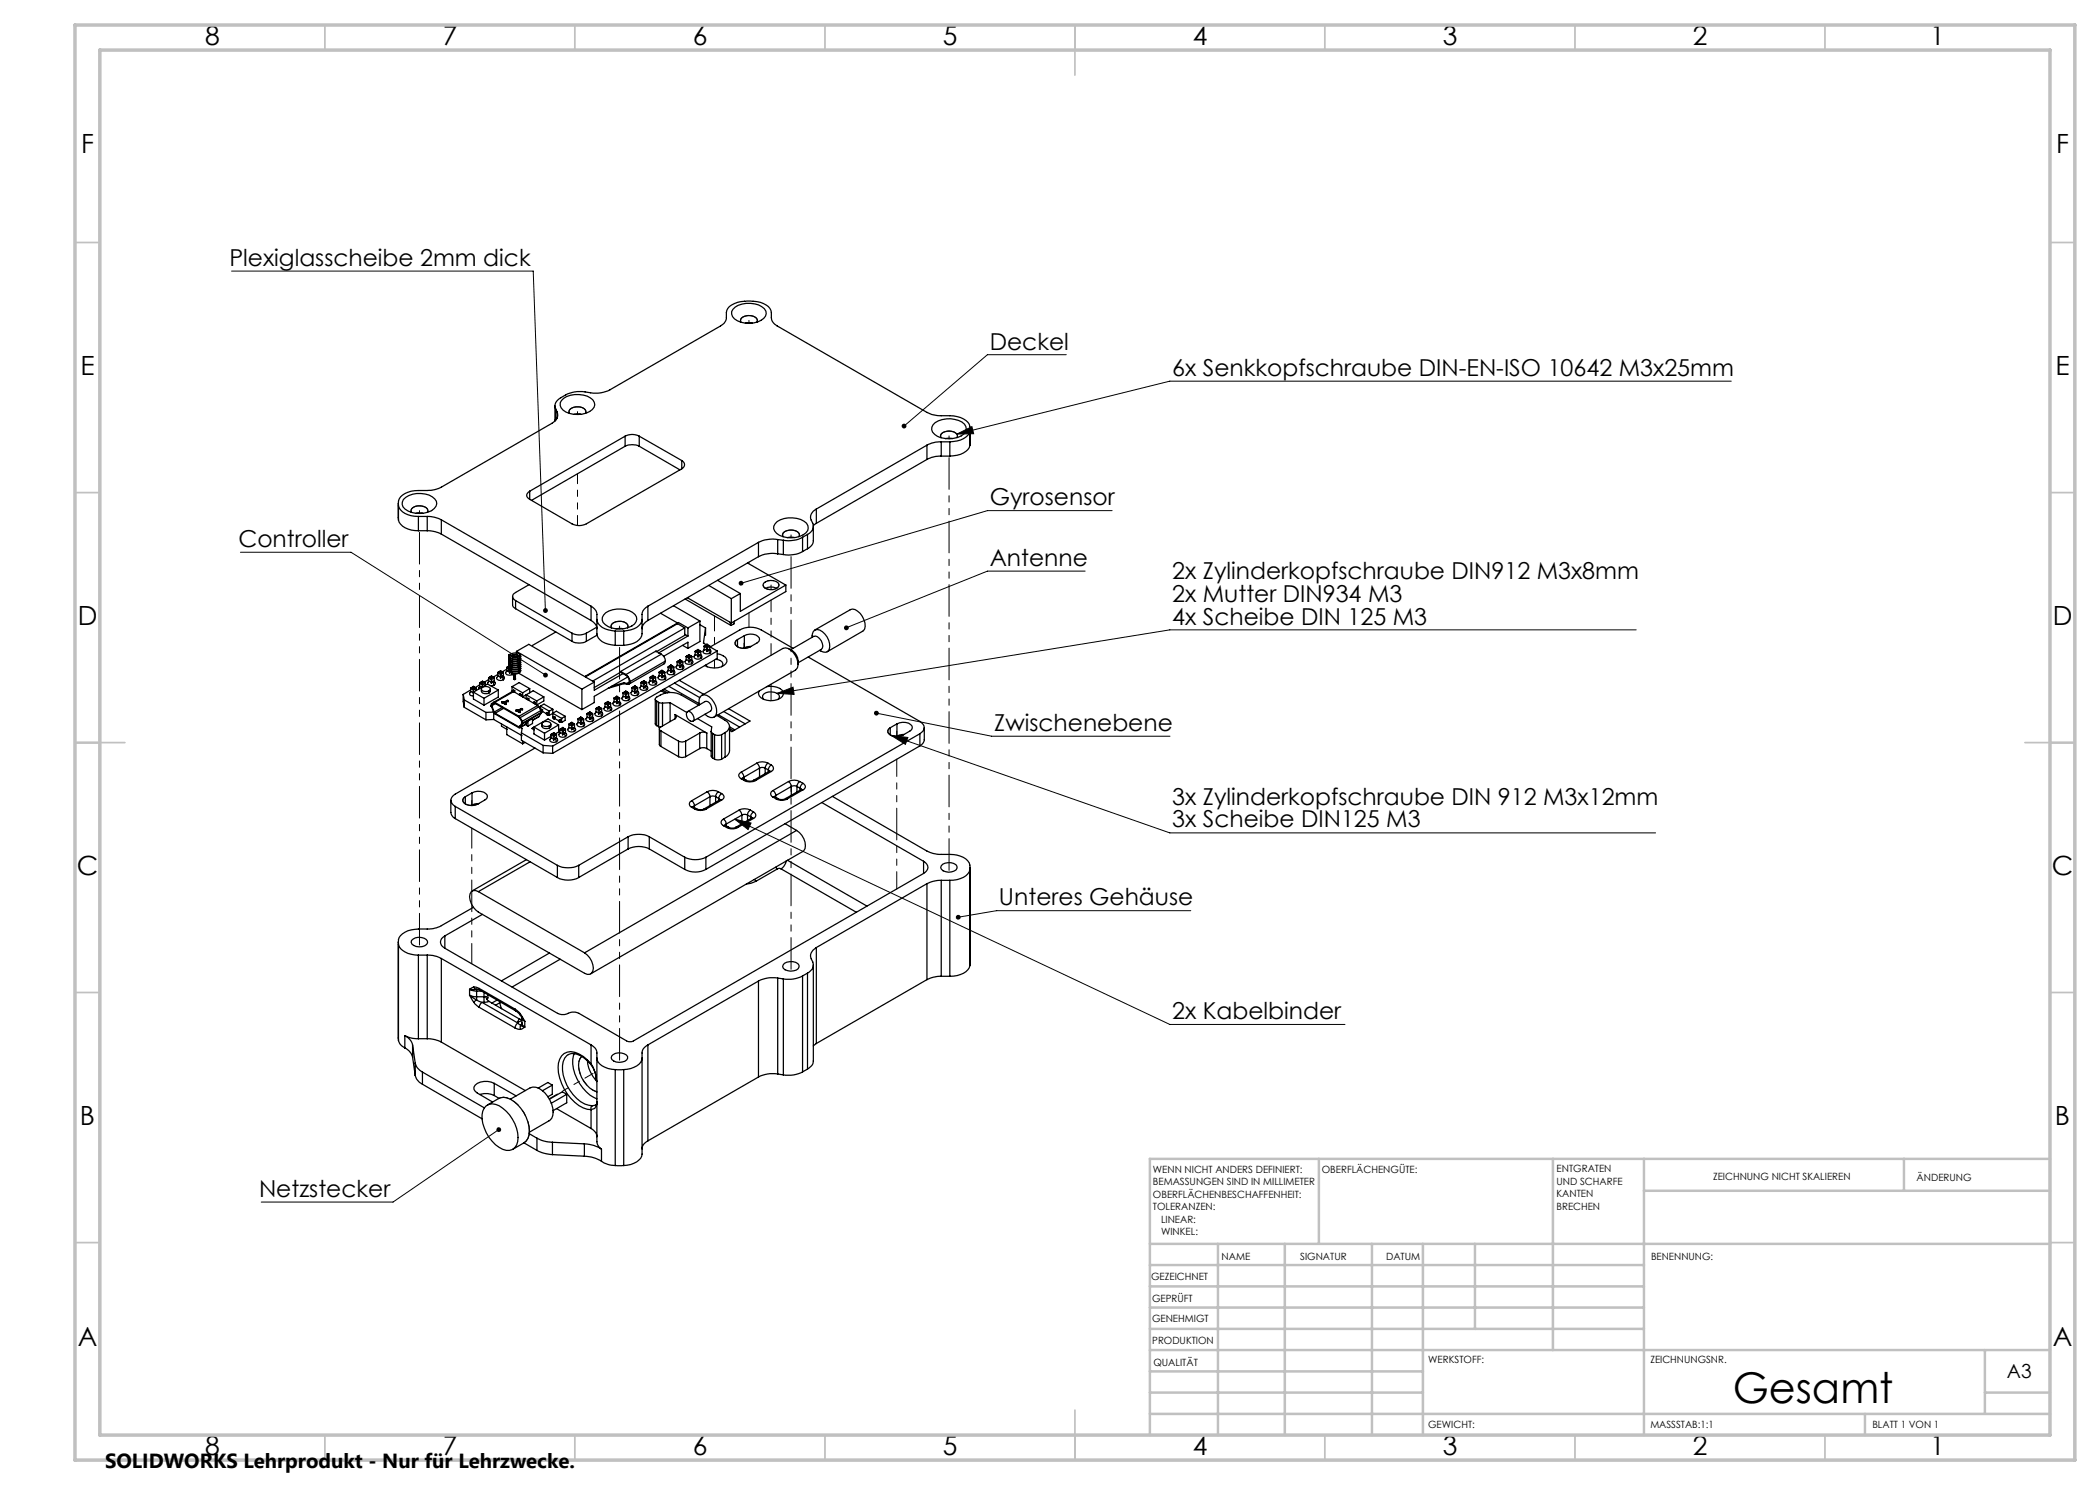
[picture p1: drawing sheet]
<svg xmlns="http://www.w3.org/2000/svg" width="420mm" height="297mm" viewBox="0 0 420 297" stroke-linecap="round" stroke-linejoin="round" font-family="sans-serif">
<defs><g id="words">
<text font-size="8.5" x="346.6" y="280.6">Gesamt</text>
<g font-size="5.3">
<text x="41" y="8.9">8</text>
<text x="88.5" y="8.9">7</text>
<text x="138.5" y="8.9">6</text>
<text x="188.5" y="8.9">5</text>
<text x="238.5" y="8.9">4</text>
<text x="288.5" y="8.9">3</text>
<text x="338.5" y="8.9">2</text>
<text x="386" y="8.9">1</text>
<text x="16.2" y="30.7">F</text>
<text x="411.2" y="30.7">F</text>
<text x="16.1" y="74.9">E</text>
<text x="411.1" y="74.9">E</text>
<text x="15.5" y="124.9">D</text>
<text x="410.5" y="124.9">D</text>
<text x="15.4" y="174.9">C</text>
<text x="410.4" y="174.9">C</text>
<text x="16" y="224.9">B</text>
<text x="411" y="224.9">B</text>
<text x="15.5" y="269.2">A</text>
<text x="410.5" y="269.2">A</text>
<text x="41" y="290.9">8</text>
<text x="88.5" y="290.9">7</text>
<text x="138.5" y="290.9">6</text>
<text x="188.5" y="290.9">5</text>
<text x="238.5" y="290.9">4</text>
<text x="288.5" y="290.9">3</text>
<text x="338.5" y="290.9">2</text>
<text x="386" y="290.9">1</text>
</g>
<g font-size="4.7">
<text x="45.9" y="53.2">Plexiglasscheibe 2mm dick</text>
<text x="197.9" y="69.9">Deckel</text>
<text x="234.4" y="75.1">6x Senkkopfschraube DIN-EN-ISO 10642 M3x25mm</text>
<text x="197.9" y="101.1">Gyrosensor</text>
<text x="47.7" y="109.4">Controller</text>
<text x="197.9" y="113.2">Antenne</text>
<text x="234.4" y="115.9">2x Zylinderkopfschraube DIN912 M3x8mm</text>
<text x="234.4" y="120.4">2x Mutter DIN934 M3</text>
<text x="234.4" y="124.9">4x Scheibe DIN 125 M3</text>
<text x="198.8" y="146.2">Zwischenebene</text>
<text x="234.4" y="161">3x Zylinderkopfschraube DIN 912 M3x12mm</text>
<text x="234.4" y="165.5">3x Scheibe DIN125 M3</text>
<text x="199.8" y="181.1">Unteres Gehäuse</text>
<text x="234.4" y="203.8">2x Kabelbinder</text>
<text x="51.8" y="239.4">Netzstecker</text>
</g>
<text font-size="4.1" x="21" y="293.7">SOLIDWORKS Lehrprodukt - Nur für Lehrzwecke.</text>
<text font-size="3.9" x="401.4" y="275.6">A3</text>
<g font-size="2">
<text x="230.6" y="234.6">WENN NICHT ANDERS DEFINIERT:</text>
<text x="230.6" y="237.1">BEMASSUNGEN SIND IN MILLIMETER</text>
<text x="230.6" y="239.6">OBERFLÄCHENBESCHAFFENHEIT:</text>
<text x="264.4" y="234.6">OBERFLÄCHENGÜTE:</text>
<text x="311.3" y="234.5">ENTGRATEN</text>
<text x="311.3" y="237">UND SCHARFE</text>
<text x="311.3" y="239.5">KANTEN</text>
<text x="342.6" y="236">ZEICHNUNG NICHT SKALIEREN</text>
<text x="383.3" y="236.2">ÄNDERUNG</text>
<text x="230.6" y="242.1">TOLERANZEN:</text>
<text x="232.2" y="244.6">LINEAR:</text>
<text x="311.3" y="242">BRECHEN</text>
<text x="232.2" y="247.1">WINKEL:</text>
<text x="244.3" y="252">NAME</text>
<text x="260" y="251.9">SIGNATUR</text>
<text x="277.2" y="251.9">DATUM</text>
<text x="330.2" y="251.9">BENENNUNG:</text>
<text x="230.2" y="256.1">GEZEICHNET</text>
<text x="230.4" y="260.3">GEPRÜFT</text>
<text x="230.4" y="264.4">GENEHMIGT</text>
<text x="230.5" y="268.8">PRODUKTION</text>
<text x="230.7" y="273.1">QUALITÄT</text>
<text x="285.6" y="272.5">WERKSTOFF:</text>
<text x="330.1" y="272.5">ZEICHNUNGSNR.</text>
<text x="285.6" y="285.5">GEWICHT:</text>
<text x="330.1" y="285.6">MASSSTAB:1:1</text>
<text x="374.5" y="285.6">BLATT 1 VON 1</text>
</g>
</g></defs>
<g fill="none" stroke="#000" stroke-width=".2">
<path d="M46.3 54.2h60.3l2.5 67.9M213.3 70.9h-15.8l-16.7 14.3M346.3 76.2h-112.3l-42.6 10.6M191.4 86.8l3-1.5 .3 1.4zM48.1 110.5h22.1l38.9 24.5M217 114.2h-19.5l-28.2 11.4M222.4 102.1h-24.9l-49.3 14.6M155.4 138.7l3.2-1.3 .2 1.5zM327.2 126h-93.2l-78.6 12.7M175.3 142.6l23 4.6h35.7M178.2 147.1l55.8 19.5h97.1M178.2 147.1l3.4 .4-.5 1.4z"/>
<path d="M146.9 163.8l87.1 41.1h35M146.9 163.8l3.3 .8-.6 1.3zM238.2 182.1h-38.9l-7.6 1.3M99.8 225.9l-21.2 14.5h-26.4"/>
</g>
<g fill="none" stroke="#c0c0c0" stroke-width=".35">
<path d="M65 5v5M115 5v5M165 5v5M215 5v10M265 5v5M315 5v5M365 5v5M15 48.5h5M410 48.5h5M15 98.5h5M410 98.5h5M15 148.5h10"/>
<path d="M405 148.5h10M15 198.5h5M410 198.5h5M15 248.5h5M410 248.5h5M65 287v5M115 287v5M165 287v5M215 282v10M265 287v5M315 287v5M365 287v5"/>
</g>
<g fill="none" stroke="#c0c0c0" stroke-width=".5">
<path d="M263.8 231.8v17M310.6 231.8v38.2M328.8 231.8v55.2M328.8 238.2h81.2M380.8 231.8v6.4M410 231.8h-180v55.2M230 248.8h180M230 257.3h98.8M230 253h98.8M243.6 248.8v38.2M257 248.8v38.2M274.4 248.8v38.2"/>
<path d="M284.6 248.8v38.2M295 248.8v17M230 265.8h98.8M230 261.5h98.8M230 278.5h54.6M230 274.3h54.6M230 270h180M397 278.5h13M397 270v12.8M230 282.8h180M373 282.8v4.2"/>
</g>
<path d="M15 5h400v287h-400zM20 10h390v277h-390z" fill="none" stroke="#c0c0c0" stroke-width=".7"/>
<path d="M191.3 183.1l-.1 .4 .5-.1-.5 .1a.48 .48 0 0 0 .6 .4 .48 .48 0 0 0 .3-.7 .48 .48 0 0 0-.8-.1zM174.9 142.3l-.1 .2 .5 .1-.5-.1a.49 .49 0 0 0 .5 .6 .49 .49 0 0 0 .4-.7 .49 .49 0 0 0-.8-.1zM180.4 84.9l-.1 .2 .1 .4 .4-.3-.4 .3a.49 .49 0 0 0 .7 0 .49 .49 0 0 0 0-.7 .49 .49 0 0 0-.7 .1zM169 125.2l-.2 .2v.4l.5-.2-.5 .2a.48 .48 0 0 0 .7 .2 .48 .48 0 0 0 .2-.7 .48 .48 0 0 0-.7-.1zM108.8 134.6a.48 .48 0 0 0 0 .8 .48 .48 0 0 0 .7-.1l-.4-.3 .4 .3a.49 .49 0 0 0-.1-.6 .49 .49 0 0 0-.6-.1zM108.9 121.7a.49 .49 0 0 0-.3 .5 .49 .49 0 0 0 .5 .4v-.5v.5a.49 .49 0 0 0 .5-.6 .49 .49 0 0 0-.7-.3zM147.8 116.3l-.1 .5 .5-.1-.5 .1a.48 .48 0 0 0 .7 .3 .48 .48 0 0 0 .2-.8 .48 .48 0 0 0-.8 0zM99.4 225.6a.48 .48 0 0 0 .3 .8 .48 .48 0 0 0 .5-.7l-.4 .2 .4-.2a.48 .48 0 0 0-.8-.1zM191.4 86.8l3-1.5 .3 1.4zM178.2 147.1l3.4 .4-.5 1.4zM155.4 138.7l3.2-1.3 .2 1.5zM146.9 163.8l3.3 .8-.6 1.3z" fill="#000"/>
<g fill="none" stroke="#000" stroke-width=".25">
<path d="M112.7 79.7a5.1 5.1 0 0 1 5.9 .3 1.41 1.41 0 0 1-.7 2.3 4.7 4.7 0 0 1-5.7-.7 1.34 1.34 0 0 1 .5-1.9zM147 61.4a5.1 5.1 0 0 1 5.9 .3 1.41 1.41 0 0 1-.7 2.4 4.7 4.7 0 0 1-5.7-.8 1.34 1.34 0 0 1 .5-1.9zM148.2 64.4a.88 .88 0 0 1 .8-1.2 1.75 1.75 0 0 1 2.5 1l-.1 .2M149.1 64.6l.5-.1 .9 .1M80.7 99.9a4.8 4.8 0 0 1 6.3-.1 1.25 1.25 0 0 1-.1 1.9 4.8 4.8 0 0 1-6.3-.3l-.2-.5zM105.9 98.2a.85 .85 0 0 0-.6 .9 .85 .85 0 0 0 .6 .8M105.9 98.2v1.7M111 81.2v3M111.1 81.8a1.73 1.73 0 0 1 1-2.3 7.3 7.3 0 0 1 6.5-.9h1.6l1.4-.4 22.5-13a2.06 2.06 0 0 0 1.2-1.6 2.32 2.32 0 0 1 1.6-2.9l1.3-.4 1.6-.1a5.6 5.6 0 0 1 4.2 1.5 3.6 3.6 0 0 1 .3 2.1l.3 .6 .8 .8 30 17.3a6 6 0 0 0 2.8 .6 6.6 6.6 0 0 1 5.4 1.4 2.37 2.37 0 0 1 .4 1.8M111.1 81.8l.3 .6M111.1 81.8v2.3M111.4 82.4a1.76 1.76 0 0 1-1 2.3l-22.1 12.7a6 6 0 0 1-2.9 .7 8.4 8.4 0 0 0-4.4 .6 2.35 2.35 0 0 0-1.3 2.5"/>
<path d="M111.4 82.4v1.2M113.9 82.7l-.1-.4a2.16 2.16 0 0 1 3.3-.2v.6M114.8 82.9h1.4M125 87.2a3 3 0 0 1 2.8 0M125 89.2a3.3 3.3 0 0 1 2.8 0M125 87.2l-19.1 11M125 87.2v2M125 89.2l-18.7 10.9M127.8 87.2l8.5 4.9M127.8 87.2v2M127.8 89.2l8.2 4.8M136.3 93.8l-19 11a3.1 3.1 0 0 1-2.9 0l-8.5-4.9"/>
<path d="M136.3 92.1a.89 .89 0 0 1 .6 .8 .89 .89 0 0 1-.6 .9M136.3 92.1v1.7M185.4 89l-22.1 12.8M185.4 89v2.9M185.4 91.9l-22.1 12.8M186.6 84.9a4.9 4.9 0 0 1 6.3-.1 1.45 1.45 0 0 1-.6 2.4 5.2 5.2 0 0 1-5.4-.3 1.32 1.32 0 0 1-.3-2zM188.2 87.5h-.1a.93 .93 0 0 1 1-1.2 1.71 1.71 0 0 1 2.4 1l-.1 .2M188.2 88.4a6 6 0 0 0-2.8 .6M188.2 91.2a6 6 0 0 0-2.8 .7M188.2 88.4h1.8M188.2 88.4v2.8M188.2 91.2h1.8"/>
<path d="M189.1 87.7l.6-.1 .8 .1M190 88.4v2.8M194 86.3a3.2 3.2 0 0 1-3.3 2l-.7 .1M194 89.1a3.2 3.2 0 0 1-3.3 2.1h-.7M194 86.3v2.8M194 85.8v3.3M79.7 100.7v3.3M79.7 101.2a3.8 3.8 0 0 0 4 2.1M79.7 104a3.8 3.8 0 0 0 4 2.1M79.7 101.2v2.8M82.3 102.5l-.1-.1a.97 .97 0 0 1 .9-1.2 1.81 1.81 0 0 1 2.5 1l-.1 .3M83.2 102.7h1.4"/>
<path d="M83.7 103.3h1.7M83.7 103.3v2.8M83.7 106.1h1.7M85.4 103.3a6 6 0 0 1 2.9 .7M85.4 106.1a6 6 0 0 1 2.9 .7M85.4 103.3v2.8M88.3 104l29.9 17.2M88.3 104v2.8M88.3 106.8l29.9 17.3M102.5 119.3v1.6a.87 .87 0 0 0 .6 .8M105.8 116.9l-2.7 1.6a.85 .85 0 0 0-.6 .8 .85 .85 0 0 0 .6 .8M137 119.8l9.2 5.3"/>
<path d="M137.5 119.6l8.8 5M141.7 117.1l4.6 2.6M143.5 116.1l4.6 2.6M146.3 119.7v4.9M148.1 118.7l-1.8 1M149.5 112.6l7.7 4.4M151.7 108.5l-22.1 12.7M151.7 108.5v2.8M151.7 111.3l-22.1 12.8M152.7 116.7a2.3 2.3 0 0 1 2.9-.1l.2 .3a1.62 1.62 0 0 1-2.4 .9l-.7-.5zM153.1 117.7a2.39 2.39 0 0 1 2.2 0M155.4 104.3a5.2 5.2 0 0 1 5.9 .3 1.45 1.45 0 0 1-.6 2.4 4.7 4.7 0 0 1-5.8-.8 1.36 1.36 0 0 1 .5-1.9z"/>
<path d="M155.5 107.9a6.5 6.5 0 0 0-3.8 .6M155.5 110.8a6.5 6.5 0 0 0-3.8 .5M155.5 107.9l1.2 .2M155.5 107.9v2.9M155.5 110.8l1.2 .1M156.6 107.3l-.1-.4a1.68 1.68 0 0 1 2.1-.9 1.03 1.03 0 0 1 1.2 1.3M156.7 108.1v2.8M157.2 117l-9.1 5.3v-3.6M157.2 117v1.3l-10.9 6.3M157.5 107.5l.5-.1 .9 .1M160.5 107.5a6 6 0 0 1-3.8 .6M160.5 110.3a6 6 0 0 1-3.8 .6"/>
<path d="M160.5 107.5v2.8M161.5 106.9l-1 .6M161.5 106.9v2.8M161.5 109.7l-1 .6M162.7 105.3v2.8a1.87 1.87 0 0 1-1.2 1.6M163.3 101.8a1.8 1.8 0 0 0-.7 2.9 1.71 1.71 0 0 1-1.1 2.2M163.3 104.7l-.6 .4M163.3 101.8v2.9M92.6 138.9l.3 1.1M92.6 138.9v1.4l.3 1.2M92.9 140l4.3 2.5M92.9 140v1.5"/>
<path d="M93.9 138.6v.1a.6 .6 0 0 0 .8 .5M94.1 137.7v.7l.3-.1 .3 .4M94.1 138.4l-.2 .2M94.1 138l-1.5 .9M94.1 137.7l.6 .3M94.4 137.5l-.3 .2M94.4 137.5l.3 .2M94.7 137.3l.5 .3M94.7 137.7v.3M94.7 137.3v.1M94.7 138v1.8l2.1 1.2M94.7 137.4l-.3 .1"/>
<path d="M94.7 137.4l.3 .1M94.7 137.3l-.5 .3M95 137.5l.3 .2M95 137.5l-.3 .2M95.3 137.7l-.6 .3M95.3 137.7v.4M95.7 137.6v.2M95.9 137.4l.3-.1 .1 .2M95.9 137.3l-.2 .3M95.9 137l-.9 .5M95.9 136.7l.6 .3M95.9 136.7v.7"/>
<path d="M96.2 136.5l-.3 .2M96.2 136.5l.3 .2M96.3 137.8v.4a1.06 1.06 0 0 0 1.5 .4M96.4 136.2l.6 .4M96.5 136.7v.3M96.5 136.3h.1M96.5 137v.4M96.5 136.3l-.3 .2M96.5 136.3l.3 .2M96.5 137.4l.3-.1a.75 .75 0 0 1 .8 0 .75 .75 0 0 1 .4 .7 1.14 1.14 0 0 1-1.7-.2zM96.6 136.2l-.6 .4M96.8 136.5l.2 .2"/>
<path d="M96.8 136.5l-.3 .2M96.8 139.7v1.3M97 136.7l-.5 .3M97 136.7v.4M97.5 136.6v.2M97.7 135.6v.7l.3-.1 .3 .5M97.7 136.3l-.2 .3M97.7 135.9l-.9 .6M97.7 135.6l.6 .3M97.8 138.2v.4M98 135.5l-.3 .1M98 135.5l.3 .1"/>
<path d="M98.1 137.8l-.1 .6-.2 .2M98.2 135.2l.6 .3M98.3 135.6v.3M98.3 135.2v.1M98.3 135.9v.8M98.3 135.3l-.3 .2M98.3 135.3l.3 .2M98.4 135.2l-.6 .3M98.6 135.5l.2 .1M98.6 136.3l-.3 .4M98.6 135.5l-.3 .1M98.6 136.3l.2 .7"/>
<path d="M98.8 136.3l.3 .4-.3 .3M98.8 137l-.7 .1M98.8 135.6v.7h-.2M98.8 135.6l-.5 .3M99.6 135.3l-.3 .3a.96 .96 0 0 0 1.4 .4M99.6 134.6v.7l.2-.1 .3 .4M99.6 134.9l-1 .5M99.6 134.6l.5 .3M99.7 138v1.4l-2.9 1.6M99.7 138l-2.9 1.7M99.7 138l-2.2-1.2-2.8 1.6 2.1 1.3M99.8 134.4l-.2 .2"/>
<path d="M99.8 134.4l.3 .2M100 134.2l.6 .3M100.1 134.6v.3M100.1 134.2h.1M100.1 134.9v.7M100.1 134.2l-.3 .2M100.1 134.2l.3 .2M100.2 134.2l-.6 .3M100.4 134.4l.3 .2M100.4 135.2l-.3 .4M100.4 134.4l-.3 .2M100.4 135.2l.3 .8"/>
<path d="M100.7 135.2l.2 .4-.2 .4M100.7 134.6v.7l-.3-.1M100.7 134.6l-.6 .3M101.4 134.2l-.3 .3a.68 .68 0 0 0 1.1 .5l.3-.1M101.4 133.5v.8l.2-.1 .3 .4M101.4 133.8l-1 .6M101.4 133.5l.4 .3M101.6 133.4l-.2 .1M101.7 131.5l.1 .2M101.7 131.1l.2-.2 .2 .2M101.7 131.1l.1 .1M101.7 132.6a1.41 1.41 0 0 0 2.2 .6l.2-.4"/>
<path d="M101.7 132.2a1.34 1.34 0 0 0 2.2 .7l.2-.4M101.7 131.1a1.43 1.43 0 0 0 2.4 .2v-.2M101.7 131.5h.1M101.8 132.8v-.3a1.45 1.45 0 0 0 2.3 .2v.3M101.8 132.9v.4M101.8 133.8v.4M101.8 131.7v.4M101.8 132.1v.3M101.8 132.9l-.1 .2a1.43 1.43 0 0 0 2.4 .3v-.3a1.44 1.44 0 0 1-2.3-.1M101.8 133.3a.73 .73 0 0 0 .7 .9 1.38 1.38 0 0 0 1.6-.5v-.2M101.8 131.7h-.1a1.32 1.32 0 0 0 2.1 .8l.3-.4M101.8 131.4v-.1a1.1 1.1 0 0 0 1.6 .9l.6-.3 .1-.2v-.2"/>
<path d="M101.8 133.8v.1M101.8 133.2l-.4 .3M101.8 133.3l-.2 .1M101.8 132.1a1.44 1.44 0 0 0 2.3 .2v.3M101.8 133.3l-.1 .2a1.11 1.11 0 0 0 1.3 1.2 1.08 1.08 0 0 0 1.1-.6M101.8 131.3l-.1 .2M101.8 131.3a1.48 1.48 0 0 0 2.3 .2M101.8 133.4a1.45 1.45 0 0 0 2.3 .1M101.8 133.8a1.45 1.45 0 0 0 2.2 .1M101.8 134.2a1.41 1.41 0 0 0 2.2 .1M101.8 132.9v.1M101.8 133.3v.2l-.2-.1"/>
<path d="M101.8 131.7v.2M101.8 131.8a1.4 1.4 0 0 0 2.2 .1M101.9 134.3v.3M102 134.4l-.1 .2M102 130.9a1.56 1.56 0 0 1 2.1 .2v.1M102.1 130.9a1.02 1.02 0 0 0 1.7 .3M102.2 131.2a.94 .94 0 0 1 1.5 .1M102.3 131.2a1.34 1.34 0 0 1 1.4 0M102.4 134.7l.1 .2M102.4 137.3v.8l.2 .2 .1-.3 .2 .1M102.4 137.3l2.1 1.3M102.4 137.3l1.4-.8 2.1 1.2"/>
<path d="M102.4 131.4l.7-.1 .5 .1M102.6 131.4h.9M102.7 134.8l-.2 .1M102.7 138.3h-.2l-3.8 2.2M102.7 134.8v1l.2 .1M102.7 138.3l-3.7 2.2M102.7 138.3l4.8 2.8M102.8 135.7a.17 .17 0 0 1 .2 0 .17 .17 0 0 1 .1 .2M102.9 134.8v1.1M102.9 138.1l-.1 .3M102.9 138.1v.4M103.1 135.9h-.2"/>
<path d="M103.1 134.7v1.2M103.1 120.1l11.3 6.5M103.1 120.1v1.6M103.1 121.7l11.3 6.6M103.3 130.3v.3M103.3 130.3l13.1 7.5M103.3 130.3l2.5-1.4 13.1 7.5M103.8 134.7l12.6 7.2M103.9 133.3l.1 .1M103.9 131.1l.2 .1-.1 .3M104 131.3h.1M104 133.9l.1 .1"/>
<path d="M104 131.9h.1M104.1 131.5l-.1 .4M104.1 131.9v.2M104.1 133.3v-.1l-.1 .3M104.1 133.5l-.1 .4M104.1 133.9v.2M104.1 131.5v.1M104.1 133.5v.1M104.1 134.1v.2M104.1 132.1v.1M104.2 138.8l-.2 .3M104.2 138.8l-.2-.1-.2 .3"/>
<path d="M104.2 138.8v.4M104.5 138.6v.8l.7-.4M105.2 139v.8M105.2 139l2.2 1.2M105.2 139l1.4-.9 2.2 1.3M105.8 139.8l-.2 .2M105.8 139.8l-.2-.2-.2 .3M105.8 139.8v.3M105.9 137.7l-1.4 .9M105.9 137.7v.9M108.8 139.4v.8l-1.4 .8v-.8M108.8 139.4l-1.4 .8"/>
<path d="M111.2 126.4l-4.7 2.7M114.4 128.3a3.1 3.1 0 0 0 2.9 0M114.4 126.6a3.1 3.1 0 0 0 2.9 0M114.4 126.6v1.7M116.4 137.8v4.1M117.3 126.6v1.7M118.2 121.2a1.97 1.97 0 0 1 1.2 1.7v3.8a2.89 2.89 0 0 0 2.9 2.3l.7 .1M118.2 124.1a1.97 1.97 0 0 1 1.2 1.7M118.2 121.2v2.9M118.9 136.4l-2.5 1.4M119.3 125.4l-2 1.2M119.4 123.9a2.89 2.89 0 0 0 2.9 2.2l.7 .1"/>
<path d="M119.4 127l-2.1 1.3M121.1 122.6a5.1 5.1 0 0 1 5.9 .3 1.42 1.42 0 0 1-.6 2.3 4.9 4.9 0 0 1-5.8-.7 1.45 1.45 0 0 1 .5-1.9zM122.3 125.6l-.1-.1a.96 .96 0 0 1 1-1.1 2.23 2.23 0 0 1 2.4 .6l-.1 .6M122.8 139.7v.7l.3-.1 .3 .4M122.8 139.7l.6 .3M123 126.2h1.7M123 129.1h1.7M123 126.2v2.9M123.1 139.5l-.3 .2M123.1 139.5l.3 .2M123.2 125.8h1.4M123.4 139.7v.3"/>
<path d="M123.4 139.3l.5 .3M123.4 139.3l-.3 .2M123.4 139.3l.2 .2M123.4 139.2l-.6 .4M123.6 139.5l.3 .2-.5 .3M123.6 139.5l-.2 .2M124.1 134.3v.1M124.1 134.4l-5.2 3.1M124.1 134.4l.5 .3M124.1 134.3l1.1 .6M124.6 139.3l-.2 .4a.96 .96 0 0 0 1.3 .3M124.6 138.6v.8l.3-.1 .3 .4"/>
<path d="M124.6 134.7a1.48 1.48 0 0 1 1.1 1.9l-.3 .1M124.6 134.7l-5.7 3.3v-1.6M124.6 138.6l.6 .4M124.7 126.2v2.9M124.7 136.6l.7 .1M124.7 136.6l-2.4 .7M124.7 136.6l.1 .1M124.8 136.7l-3.2 1M124.9 138.5l-.3 .1M124.9 138.5l.3 .1M125.1 138.2l.6 .3M125.2 138.6v.4"/>
<path d="M125.2 138.3h.1M125.2 139v.7M125.2 138.3l-.3 .2M125.2 138.3l.2 .2M125.2 134.9a2 2 0 0 1 .8 1.4M125.2 138.2l-.6 .3M125.4 138.5l.3 .1M125.4 139.3l-.2 .4M125.4 138.5l-.2 .1M125.4 139.3l.3 .7M125.6 135.4l-6.7 3.9v1.2l-2.5 1.4M125.7 138.6v.8l-.3-.1"/>
<path d="M125.7 139.3l.2 .2M125.7 138.6l-.5 .4M125.8 136.5l-.4 .2M125.9 139.5l.1 .2-.3 .3M126 136.3l-.1 .5-.2 .1-.9-.2M126.4 138.3l-.2 .3a.9 .9 0 0 0 1.3 .4M126.4 137.6v.7h.3l.3 .3M126.4 137.6l.6 .3M126.7 137.4l-.3 .2M126.7 137.4l.3 .2M126.9 137.2l.6 .3M127 137.6v.3"/>
<path d="M127 137.2v.1M127 137.3l-.3 .1M127 137.9v.7M127 137.3l.2 .1M127 137.2l-.6 .3M127.2 137.4l.3 .2M127.2 138.3l-.2 .3M127.2 137.4l-.2 .2M127.2 138.3l.3 .7M127.5 138.3l.3 .3-.3 .4M127.5 137.6v.7h-.3M127.5 137.6l-.5 .3"/>
<path d="M128.2 137.2l-.2 .4a.93 .93 0 0 0 1.3 .3M128.2 136.6v.7l.4-.1 .2 .4M128.2 136.6l.6 .3M128.4 123.9a2.89 2.89 0 0 1-3 2.2l-.7 .1M128.5 136.4l-.3 .2M128.5 136.4l.3 .2M128.8 136.6v.3M128.8 136.2l.5 .3M128.8 136.9v.7M128.8 136.2l-.3 .2M128.8 136.2l.2 .2M128.8 136.1l-.6 .4"/>
<path d="M129 136.4l.3 .2M129 137.2l-.2 .4M129 136.4l-.2 .2M129 137.2l.3 .7M129.3 137.2l.3 .4-.3 .3M129.3 136.6v.7l-.3-.1M129.3 136.6l-.5 .3M129.6 121.2a1.97 1.97 0 0 0-1.2 1.7v3.8a2.89 2.89 0 0 1-3 2.3l-.7 .1M129.6 124.1a1.97 1.97 0 0 0-1.2 1.7M129.6 121.2v2.9M130 136.2l-.2 .4a.9 .9 0 0 0 1.3 .3M130 135.5v.7l.2-.1 .4 .5"/>
<path d="M130 135.5l.6 .4M130.3 135.4l-.3 .1M130.3 135.4l.3 .1M130.6 135.5v.4M130.6 135.2l.5 .2M130.6 135.2l-.3 .2M130.6 135.9v.7M130.6 135.2l.2 .2M130.6 135.1l-.6 .3M130.8 135.4l.3 .1M130.8 136.2l-.2 .4M130.8 135.4l-.2 .1"/>
<path d="M130.8 136.2l.3 .7M131.1 139.8v5l.2 .3M131.1 136.2l.3 .4-.3 .3M131.1 135.5v.7h-.3M131.1 135.5l-.5 .4M131.8 135.1l-.2 .4a.96 .96 0 0 0 1.4 .4M131.8 134.5v.7l.4-.1 .2 .4M131.8 134.5l.6 .3M132.1 134.3l-.3 .2M132.1 122.7l3.4 1.9M132.1 134.3l.3 .2M132.2 138.1l.8 .5"/>
<path d="M132.3 130.8a1.61 1.61 0 0 1 .8 1.4M132.3 130.8l-1.1-.6-7.1 4.1M132.3 130.8l-7.1 4.1M132.3 134.1l.6 .3M132.4 134.5v.3M132.4 134.1v.1M132.4 134.8v.7M132.4 134.2l-.3 .1M132.4 134.2l.3 .1M132.4 134.1l-.5 .3M132.5 138l1 .6M132.7 134.3l.3 .2"/>
<path d="M132.7 135.1l-.3 .4M132.7 134.3l-.3 .2M132.7 135.1l.3 .8M132.8 137.8l1.2 .7M132.9 132.7l-7.1 4.1M133 135.1l.2 .4-.2 .4M133 134.5v.7l-.3-.1M133 134.5l-.6 .3M133.1 132.2l-.3 .5M133.1 132.2l-7.1 4.1M133.6 134.1l-.2 .3a.71 .71 0 0 0 1.1 .5l.3-.1M133.6 133.4v.8l.3-.1 .3 .4"/>
<path d="M133.6 133.4l.6 .4M133.8 137.3l6.1 3.5M133.9 133.3l-.3 .1M133.9 133.3l.3 .1M134.1 133l.6 .3M134.2 133.4v.4M134.2 133v.1M134.2 133.1l-.3 .2M134.2 133.8v.7M134.2 133.1l.3 .2M134.2 133l-.5 .3M134.5 133.3l.3 .1"/>
<path d="M134.5 134.1l-.3 .4M134.5 133.3l-.3 .1M134.5 134.1l.3 .7M134.7 121.1l5.3 3.1M134.8 134.1l.2 .4-.2 .3M134.8 133.4v.8l-.3-.1M134.8 133.4l-.6 .4M134.9 136.6l5 2.9M135.4 133.1l-.2 .4a.96 .96 0 0 0 1.4 .3M135.4 132.4v.7l.3-.1 .3 .5M135.4 132.4l.6 .3M135.5 124.6l-18.4 10.6v.2l18.4-10.7"/>
<path d="M135.5 124.7l1.4 .9M135.5 124.6v.1M135.7 124.5l1.9 1.1M135.7 132.2l-.3 .2M135.7 132.2l.3 .2M135.9 136.1l4.8 2.7M136 132l.5 .3M136 132.4v.3M136 132v.1M136 132.7v.8M136 132.1l-.3 .1M136 132.1l.3 .1"/>
<path d="M136 132l-.5 .3M136.3 132.2l.3 .2M136.3 133l-.3 .5M136.3 132.2l-.3 .2M136.3 133l.3 .8M136.5 129.1l1.1 .6M136.6 133.1l.2 .4-.2 .3M136.6 132.4v.7l-.3-.1M136.6 132.4l-.6 .3M136.9 125.6l-18.3 10.6M136.9 125.6v1.5l-5.7 3.3M136.9 126.9l.7 .3"/>
<path d="M137.2 132l-.2 .3a.7 .7 0 0 0 1.1 .5l.3-.1M137.2 131.3v.8l.3-.1 .3 .4M137.2 131.3l.6 .4M137.5 131.2l-.3 .1M137.5 131.2l.3 .1M137.6 125.6v1.6M137.6 129.7v-1.3l-4.9 2.9M137.6 127.2l-5.9 3.4M137.8 130.9l.5 .4M137.8 131.3v.4M137.8 130.9v.1M137.8 131l-.3 .2"/>
<path d="M137.8 131.7v.7M137.8 131l.3 .2M137.8 130.9l-.5 .4M138.1 131.2l.3 .1M138.1 132l-.3 .4M138.1 131.2l-.3 .1M138.1 132l.3 .7M138.4 132l.2 .4-.2 .3M138.4 131.3v.8l-.3-.1M138.4 131.3l-.6 .4M139 131l-.2 .4a.96 .96 0 0 0 1.4 .3M139 131l.3-.1 .3 .5"/>
<path d="M139 130.3l.6 .3M139 130.3v.7M139.3 130.1l-.3 .2M139.3 130.1l.3 .2M139.6 129.9l.5 .3M139.6 130.3v.3M139.6 129.9v.1M139.6 130.6v.8M139.6 130l-.3 .1M139.6 130l.3 .1M139.6 129.9l-.5 .3M139.9 130.1l.3 .2"/>
<path d="M139.9 130.9l-.3 .5M139.9 130.9l.3 .1M139.9 130.1l-.3 .2M139.9 130.9l.3 .8M140 125l1.1 .6M140 124.2v4.1l-2.4 1.4M140 124.2l-2.4 1.4M140.2 131l.2 .4-.2 .3M140.2 130.3l-.6 .3M140.2 130.3v.7M140.3 139.1l16.3-9.4a2.03 2.03 0 0 1 2.4 1.4 2.19 2.19 0 0 1 .1 2.9l-16.3 9.4M140.7 130.2l-.1 .1a1 1 0 0 0 1.4 .4"/>
<path d="M140.8 129.3v.7l.3-.1 .3 .4M140.8 129.9l-.2 .3M140.8 129.3l.6 .3M140.9 128.7h.1M141.1 129.1l-.3 .2M141.1 125.6l-.4 3 .6 .3M141.1 129.1l.3 .2M141.1 125.6v1.5M141.2 133l.3 .3M141.4 128.8l.5 .4M141.4 129.3v.3M141.4 128.9h.1"/>
<path d="M141.4 128.9l-.3 .2M141.4 129.6v.7M141.4 128.9l.3 .2M141.4 128.8l-.5 .4M141.7 129.1l.3 .2M141.7 129.9l-.3 .4M141.7 129.1l-.3 .2M141.7 129.9l.3 .8M142 129.3v.7l-.3-.1M142 129.9l.1 .2M142 129.4l1.4 .8M142 129.3l-.6 .3"/>
<path d="M142 129.4l6-3.4a4.5 4.5 0 0 1 4.2 0l6.4 3.7M142.1 130.1l.1 .2-.2 .4M143.1 131.9a1.21 1.21 0 0 1 1.4 1.2l-.2 .2M143.4 130.2l-32.9 19M143.4 130.2v1.5l-32.9 19M143.5 130.8a1.95 1.95 0 0 1 1.9 1.5 2.83 2.83 0 0 1-3.3 1.2l-1.1-.4M146 124.5l.2 .6M146.9 124.2l-.1 .6-.6 .3M147.5 127.9v1.5M148.9 127.1a2.38 2.38 0 0 1 3 .5v.3a3.6 3.6 0 0 1-3 1.8 1.62 1.62 0 0 1-1.9-1.2l.1-.3 .4-.3M148.9 127.1l-1.4 .8M148.9 127.1v2.5"/>
<path d="M148.9 129.6l-.2 .1M150.2 129.3l-.8 .1-.5 .2M152.8 139.9a.68 .68 0 0 1 0-1.1 2.61 2.61 0 0 1 3 .1l.1 .4-.3 .6M153.3 137.3a3.1 3.1 0 0 1 3.4 1.1 1.33 1.33 0 0 1-1.2 1.5 3.4 3.4 0 0 1-3.7-.7l-.1-.5 .1-.5M157.8 129.8a2.71 2.71 0 0 1 1.8 3.1M158.1 130l4.6-2.7a1.5 1.5 0 0 1 1.8 1.4l.1 .5-.3 .7-4.7 2.7M161.6 131.4l22.4 12.9a1.31 1.31 0 0 1 .9 1.2 1.31 1.31 0 0 1-.9 1.3M162.4 127.5a1.19 1.19 0 0 1 .6-1.5 1.19 1.19 0 0 1 1.5 .3 3.5 3.5 0 0 1 1.3 3.6 1.12 1.12 0 0 1-1.9 .2M162.9 126l7.1-4a1.18 1.18 0 0 1 1.5 .2 3.6 3.6 0 0 1 1.4 3.6l-.3 .4-7.1 4.1M92.9 141.5l4.3 2.5M93.1 159.3v1.5M94.4 158.6a2.45 2.45 0 0 1 3 .4l.1 .4a3.9 3.9 0 0 1-3 1.7 1.69 1.69 0 0 1-2-1.1l.6-.7"/>
<path d="M94.4 158.6l-1.3 .7M94.4 158.6v2.4M97.2 142.5l1.5-.1v1.5M97.2 142.5v1.5M98.2 141.1l-.1 .1 .1 .1M98.4 141.1l.4 1.3M98.4 140.9l.5-.3 4.9 2.8 .6 1.1-.5 .8h-.2M98.4 140.9v.2M98.6 140.8l-.2 .1M98.7 140.5l-.5 .3v.2l.6 1.7 4.9 2.8h.3M98.7 140.5h.3M98.7 143.9l5.7 3.2"/>
<path d="M98.7 143.9l-1.5 .1M98.8 142.4l.2 .3M99 140.5l4.8 2.8M99 142.7l4.7 2.6M99 140.8l-.6 .3M100.3 144.7v.5l1.1 .7M100.4 140.4l.6 .4 .2-.1M100.4 140.4v.2M100.4 141.5l-1.6 .9M100.5 140.4h.1M100.5 140.4v.1l.1-.1M100.5 140.4h-.1"/>
<path d="M100.6 140.4h.1M100.7 140.4h.2M100.7 140.4v.2h.2M100.7 141.7l-1.7 1M100.9 140.4v.2M101.1 140.5l.1 .2M101.1 140.5v.2M101.2 140.7v.2M101.4 145.4v1.5l3.1 1.9M101.4 140.1h.2M101.4 140.1l-.5 .3M101.4 140.1v.2"/>
<path d="M101.4 140.3l-.5 .3M101.6 140.1v.2h-.2M101.6 140.1h.1M101.7 140.1l-.6 .4M101.7 140.1v.3M103.2 142l.7 .5 .1-.2M103.2 142v.3M103.3 142h.1M103.3 142v.2h.1v-.2M103.3 142h-.1M103.4 142h.1M103.5 142h.2"/>
<path d="M103.5 142v.2h.2M103.7 142v.2M103.8 143.3l.2 .2M103.9 142.2l.1 .1M103.9 142.2v.1M103.9 145.6h.1M104 142.3v.3M104 145.2l-.3 .1M104 145.5l1.3-.7-1.3 .7M104 143.5l.5 .7M104.1 145.5l.3 .2-.1 .9M104.2 141.7h.2"/>
<path d="M104.2 141.7l-.5 .3M104.2 141.7v.2M104.2 141.9l-.5 .3M104.3 146.6l4.3 2.5M104.3 146.6v1.5l4.3 2.5M104.4 141.7v.2h-.2M104.4 141.7l.1 .1M104.5 144.2l.1 .4M104.5 141.8l-.6 .4M104.5 144.8l-.5 .7M104.5 141.8v.2M104.5 148.2v.6"/>
<path d="M104.6 144.6l-.1 .2M105 148.5l-.5 .3M105.6 144.2l-.3 .5v.4l.3 .1M105.6 144.2l.9-.5v1l-.9 .5M105.6 144.2v1M106.5 144.1l1.3-.8zM106.5 145.6l-.1 .1 .5 .3M106.7 145.7h-.1M106.8 145.5l-.3 .1M106.8 145.6h-.3M106.8 145.4v1.4l2.1 1.2M106.8 145.4l2.1 1.2"/>
<path d="M107 149.6l-15.9 9.2a1.31 1.31 0 0 0-.9 1.3 1.31 1.31 0 0 0 .9 1.2M107 140.5l-.1 .2M107 140.5l-.2-.1-.1 .2M107 140.5v.3M107.5 141.1l.3 .3M107.5 141.1l-3.7 2.2M107.8 141.4l-3.8 2.1M107.8 141.4l.4 .7M108.1 141.2l1.8 1M108.1 141.2l.7-.4 1.8 1M108.1 141.2v.9M108.2 142.1l.1 .3"/>
<path d="M108.2 142.1l-3.7 2.1M108.3 142.3l.1 .1M108.3 142.6l-3.8 2.2M108.3 142.6l-.5 .7M108.3 142.4v.2M108.3 142.4l-3.7 2.2M108.4 144.8v.4a1.04 1.04 0 0 0 1.5 .4M108.4 144.6a1.11 1.11 0 0 1 1.8 .2 1.07 1.07 0 0 1-1.8 0zM108.5 142l-.1 .4M108.5 142l-.2-.2-.1 .3M108.5 142.3l-.1 .1M108.5 142.3l.8 .4"/>
<path d="M108.5 142v.3M108.6 149.1l1.9 .1M108.6 150.6l1.9 .1M108.6 149.1v1.5M108.9 146.6v1.4M109.3 142.7v.2l.2 .1M109.3 142.7l.2 .2M109.5 142.9v.1M109.6 142.6l-.1 .3M109.6 142.6l-.2-.1-.1 .2M109.6 142.9l-.1 .1M109.6 142.9l.3 .2"/>
<path d="M109.6 142.6v.3M109.9 143.1l1.4-.9 1.7 1.1M109.9 142.2v.9M109.9 145.2v.4M110 147.9v.1a.93 .93 0 0 0 1.3 .3M110.2 147v.7l.3-.1 .2 .4M110.2 144.8l-.1 .6-.2 .2M110.2 147.6l-.2 .3M110.2 147.3l-1.3 .7M110.2 147l.5 .3M110.5 146.8l-.3 .2M110.5 146.8l.2 .2"/>
<path d="M110.5 149.2v1.5M110.6 141.8v1.7M110.6 142.7l1.7 1M110.6 141.8l-.7 .4M110.6 143.5l.2 .3M110.6 143.5l.2 .1M110.7 146.5l.6 .4M110.7 147v.3M110.7 146.6h.1M110.7 147.3v.7M110.7 146.6l-.2 .2M110.7 146.6l.3 .2"/>
<path d="M110.8 146.5l-.6 .4M110.8 143.6v.2M111 143.4l-.2 .2M111 143.4l-.2-.1-.2 .2M111 143.4v.3M111 143.7l-.2 .1M111 143.7l.8 .5M111 146.8l.3 .2M111 147.6l-.3 .4M111 146.8l-.3 .2M111 147.6l.3 .7M111.3 147.6l.2 .4-.2 .3"/>
<path d="M111.3 147v.7l-.3-.1M111.3 147l-.6 .3M111.7 145v1.4l-.6 .4M111.7 145l-2.8 1.6M111.7 145l-2.1-1.2-2.8 1.6M111.8 144.2l.2 .1M111.8 144.2l.2 .3M111.8 146.9v.1a.9 .9 0 0 0 1.3 .3M112 145.9v.7h.3l.2 .4M112 146.6l-.2 .3M112 145.9l.5 .4M112 144.3v.2"/>
<path d="M112.1 144l-.1 .3M112.1 144l-.2-.1-.1 .3M112.1 144.4l-.1 .1M112.1 144.4l.2 .1M112.1 144v.4M112.3 145.8l-.3 .1M112.3 145.8l.2 .1M112.3 143.7v.8M112.5 145.5l.6 .3M112.5 145.9v.4M112.5 145.5v.1M112.5 146.3v.7"/>
<path d="M112.5 145.6l-.2 .2M112.5 145.6l.3 .2M112.6 145.5l-.6 .3M112.8 145.8l.3 .1M112.8 146.6l-.3 .4M112.8 145.8l-.3 .1M112.8 146.6l.3 .7M113 143.3v.8l-.7 .4M113 143.3l-.7 .4M113.1 146.6l.2 .4-.2 .3M113.1 145.9v.7h-.3M113.1 145.9l-.6 .4"/>
<path d="M113.6 145.8v.1a.93 .93 0 0 0 1.3 .4M113.8 144.9v.7h.3l.2 .3M113.8 145.6l-.2 .2M113.8 144.9l.5 .3M114.1 144.7l-.3 .2M114.1 144.7l.2 .2M114.3 144.5l.6 .3M114.3 144.9v.3M114.3 144.5v.1M114.3 145.2v.7M114.3 144.6l-.2 .1M114.3 144.6l.3 .1"/>
<path d="M114.4 144.5l-.6 .3M114.6 144.7l.3 .2M114.6 145.6l-.3 .3M114.6 144.7l-.3 .2M114.6 145.6l.3 .7M114.9 145.6l.2 .3-.2 .4M114.9 144.9v.7h-.3M114.9 144.9l-.6 .3M115.6 144.5l-.2 .3a.71 .71 0 0 0 1.1 .5l.2-.1M115.6 143.8v.8l.3-.1 .3 .4M115.6 143.8l.6 .4M115.9 143.7l-.3 .1"/>
<path d="M115.9 143.7l.3 .1M116.1 143.4l.6 .4M116.2 143.8v.4M116.2 143.4v.1M116.2 144.2v.7M116.2 143.5l-.3 .2M116.2 143.5l.3 .2M116.2 143.4l-.6 .4M116.5 143.7l.2 .1M116.5 144.5l-.3 .4M116.5 143.7l-.3 .1M116.5 144.5l.2 .7"/>
<path d="M116.7 144.5l.2 .4-.2 .3M116.7 143.8v.8l-.2-.1M116.7 143.8l-.5 .4M117.4 143.5l-.2 .4a.96 .96 0 0 0 1.3 .3M117.4 142.8v.7h.3l.3 .4M117.4 142.8l.6 .3M117.7 142.6l-.3 .2M117.7 142.6l.3 .2M117.9 142.4l.6 .3M118 142.8v.3M118 142.4v.1M118 143.1v.8"/>
<path d="M118 142.5l-.3 .1M118 142.5l.3 .1M118 142.4l-.6 .3M118.3 142.6l.2 .2M118.3 143.5l-.3 .4M118.3 142.6l-.3 .2M118.3 143.5l.2 .7M118.5 143.5l.2 .4-.2 .3M118.5 142.8v.7h-.2M118.5 142.8l-.5 .3M119.2 142.4l-.2 .3a.71 .71 0 0 0 1.1 .6l.2-.1M119.2 141.7v.8l.3-.1 .3 .4"/>
<path d="M119.2 141.7l.6 .4M119.5 141.6l-.3 .1M119.5 141.6l.3 .1M119.7 141.3l.6 .4M119.8 141.7v.4M119.8 141.4h.1M119.8 142.1v.7M119.8 141.4l-.3 .2M119.8 141.4l.3 .2M119.8 141.3l-.6 .4M120.1 141.6l.2 .1M120.1 142.4l-.3 .4"/>
<path d="M120.1 141.6l-.3 .1M120.1 142.4l.2 .8M120.3 142.4l.2 .4-.2 .4M120.3 141.7v.8l-.2-.1M120.3 141.7l-.5 .4M121 141.4l-.2 .4a.96 .96 0 0 0 1.3 .3M121 140.7v.8l.3-.1 .3 .4M121 140.7l.6 .3M121.3 140.5l-.3 .2M121.3 140.5l.3 .2M121.5 140.3l.6 .3M121.6 140.7v.3"/>
<path d="M121.6 140.3v.1M121.6 141v.8M121.6 140.4l-.3 .1M121.6 140.4l.2 .1M121.6 140.3l-.6 .3M121.8 140.5l.3 .2M121.8 141.4l-.2 .4M121.8 140.5l-.2 .2M121.8 141.4l.3 .7M122.1 141.4l.3 .4-.3 .3M122.1 140.7v.8l-.3-.1M122.1 140.7l-.5 .3"/>
<path d="M122.8 140.3l-.2 .3a.72 .72 0 0 0 1.1 .6l.2-.1M123.4 140v.7M123.6 140.3l-.2 .4M123.6 140.3l.3 .1M123.6 140.3l.3 .8M123.9 140.3l.3 .4-.3 .4M131.3 140.2a.43 .43 0 0 1-.2-.4 .43 .43 0 0 1 .2-.4 4.7 4.7 0 0 1 5-.4l3.5 2M131.3 145.1l.4 .2M131.3 140.2l.4 .3M131.3 140.2v4.9M131.7 145.3l.3 .2M131.7 140.5l.8 .1"/>
<path d="M131.7 140.5v4.8M131.9 145.8v3.1l.3 .4M132.2 149.3l3.5 2M132.2 146.2l3.5 2M132.2 146.2v3.1M132.5 140.6v4.6M134 140.5l3.3 2M134 140.5l-1.5 .1M134 140.5v3.8M135 142.9a.46 .46 0 0 1 .3 .4 .46 .46 0 0 1-.3 .5M135 143.8l-2.8 1.6a.42 .42 0 0 0-.3 .4 .42 .42 0 0 0 .3 .4M135 142.9l6.4 3.7"/>
<path d="M135 142.9v.9M135.7 151.3a1.5 1.5 0 0 0 1.4 0M135.7 148.2a1.5 1.5 0 0 0 1.4 0M135.7 148.2v3.1M137.1 148.2v3.1M137.5 142.3a1.27 1.27 0 0 1 1.1 1.9 1.27 1.27 0 0 1-1.1-1.9zM137.5 142.3l3.5-2a1.27 1.27 0 0 1 1.1 1.9l-3.5 2M139.5 143.7l2.8 1.7-.1 1 .3 .3M139.9 140.9a1.37 1.37 0 0 1 .9-1.9 3.4 3.4 0 0 1 2.4 3.9 1.31 1.31 0 0 1-2.2-.1M139.9 149.7a1.5 1.5 0 0 1 1.5 0M139.9 146.6a1.5 1.5 0 0 1 1.5 0M139.9 149.7l-2.8 1.6"/>
<path d="M139.9 146.6l-2.8 1.6M139.9 146.6v3.1M141.4 149.7l.8 .5M141.4 146.6v3.1M141.4 158.4a2.4 2.4 0 0 1 2.3 0M141.4 158.4l.3 .2 .3 .7M141.4 158.4l-3.1 1.8M142 159.3l.4-.1 .7 .1M142 159.3l-3.1 1.8M142 159.3v1.8M142.2 146.3v5l.3 .3M142.5 151.6l.4 .2"/>
<path d="M142.5 146.7l.4 .2M142.5 146.7v4.9M142.9 151.8l.5 .2 .9-.2M142.9 146.9l.5 .2 .9-.2M142.9 146.9v4.9M143.1 159.3l.7 .4M143.1 159.3v1.1M143.4 143.1l1.6 1a1.28 1.28 0 0 1 .9 1.2 1.28 1.28 0 0 1-.9 1.2M143.7 142.9l4.2 2.5M143.7 158.4l-.3 .2-.3 .7M143.7 158.4l.6 .3M143.8 159.7l.2 .2"/>
<path d="M143.8 159.7v.4M143.9 160h.4M143.9 160l-3.1 1.8M144 159.9l-.1 .1M144.3 158.7a.68 .68 0 0 1 .5 .7 .68 .68 0 0 1-.5 .6M144.3 158.7l-.4 .4-.1 .6M144.3 146.9v4.9M144.7 142.3l4.3 2.5M145 151.4l-.7 .4M145 146.5l-.7 .4M145 146.5v4.9M145.7 141.7l4.3 2.5-3.6 2.1-.5-.3"/>
<path d="M145.9 145.3v4.9a1.61 1.61 0 0 1-.9 1.2M145.9 145.7l.7 .5M145.9 145.4l1.1 .6M148.2 154.4a.68 .68 0 0 0-.5 .7 .68 .68 0 0 0 .5 .6M148.2 154.4l.4 .5 .2 .5M148.2 155.7l.7 .4M148.5 155.6l.1 .1M148.6 155.7h-.4M148.6 155.7l.7 .4M148.8 155.4l-.2 .3M148.8 155.4v.4M148.9 156.1a2.4 2.4 0 0 0 2.2 0"/>
<path d="M149.3 156.1l.8 .1 .6-.1M149.3 156.1h-.4M150.7 156.1h.4M151.3 152.6a2.4 2.4 0 0 1 2.3 0M151.3 152.6l.4 .3 .2 .7M151.3 152.6l-3.1 1.8M151.9 153.6l.4-.1 .7 .1M151.9 153.6l-3.1 1.8M151.9 153.6v1.8M153 153.6l.7 .4M153 153.6v1.1M153.6 152.6l-.3 .3-.3 .7"/>
<path d="M153.6 152.6l.6 .4M153.7 154l.1 .3M153.7 154v.4M153.8 154.3h.4M153.8 154.3l-3.1 1.8M154.2 153a.69 .69 0 0 1 .5 .6 .69 .69 0 0 1-.5 .7M154.2 153l-.4 .4-.1 .6M154.2 154.3l-3.1 1.8M154.6 158.1a.69 .69 0 0 0-.5 .7 .69 .69 0 0 0 .5 .6M154.6 158.1l.3 .3 .3 .7M154.6 159.4l.6 .4M154.9 159.3l.1 .1"/>
<path d="M155 159.4h-.4M155 159.4l.6 .3M155.2 159.1l-.3 .2M155.2 159.1v.4M155.2 159.8a2.4 2.4 0 0 0 2.3 0M155.6 159.7l.5 .2 1-.2M155.6 159.7l-.4 .1M157.1 159.7l.4 .1M157.7 156.3a2.4 2.4 0 0 1 2.2 0M157.7 156.3l.3 .3 .3 .7M157.7 156.3l-3.1 1.8M158.3 157.3l.4-.1 .7 .1"/>
<path d="M158.3 157.3l-3.1 1.8M158.3 157.3v1.8M159.4 157.3l.6 .4M159.4 157.3v1.1M159.9 156.3l-.3 .3-.2 .7M159.9 156.3l.7 .4M160 157.7l.3 .2h-.1M160 157.7v.3M160.2 157.9l.4 .1M160.2 157.9l-3.1 1.8M160.6 156.7a.68 .68 0 0 1 .5 .6 .68 .68 0 0 1-.5 .7M160.6 156.7l-.4 .4-.2 .6"/>
<path d="M160.6 158l-3.1 1.8M166.5 159.3l18.9 10.9a6 6 0 0 0 2.8 .7 8.6 8.6 0 0 1 4.5 .6 2.19 2.19 0 0 1 1.3 2.5M178 145.6v1.4M179.4 144.8a2.42 2.42 0 0 1 3 .4l.1 .4a3.6 3.6 0 0 1-3 1.7 1.62 1.62 0 0 1-1.9-1.1l.1-.4 .3-.2M179.4 144.8l-1.4 .8M179.4 144.8v2.4M179.4 147.2l-.2 .1M180.8 146.9l-1.4 .3M184 146.8l-42.8 24.6M184 146.8v2.4M184 149.2l-42.8 24.7M184.9 145.5v2.5a1.61 1.61 0 0 1-.9 1.2"/>
<path d="M90.2 160.1v2.4a1.61 1.61 0 0 0 .9 1.2M91.1 161.3l20.4 11.8M91.1 161.3v2.4M91.1 163.7l20.4 11.8M94.4 161l-.2 .1M95.7 178.3a1.08 1.08 0 0 0-1.3-.1 1.08 1.08 0 0 0-.5 1.1 4.1 4.1 0 0 0 1.8 3.1l21.2 12.3a1.08 1.08 0 0 0 1.3 .1 1.08 1.08 0 0 0 .5-1.2 4 4 0 0 0-1.8-3M95.7 178.3l21.2 12.3M95.8 160.7l-.9 .1-.5 .2M105.3 171.9l-10.9 6.3M106 172.4l-10.3 5.9M111.5 173.1a4.9 4.9 0 0 0 4.2 0M111.5 175.5a4.6 4.6 0 0 0 4.2 0"/>
<path d="M111.5 173.1v2.4M115.7 173.1v2.4M125.6 167.4a4.8 4.8 0 0 1 4.3 0M125.6 169.8a4.8 4.8 0 0 1 4.3 0M125.6 167.4l-9.9 5.7M125.6 167.4v2.4M125.6 169.8l-9.9 5.7M129.9 167.4l7 4M129.9 167.4v2.4M129.9 169.8l7 4.1M136.9 171.4a4.8 4.8 0 0 0 4.3 0M136.9 173.9a4.5 4.5 0 0 0 4.3 0"/>
<path d="M136.9 171.4v2.5M138.3 160.2a.69 .69 0 0 0-.4 .6 .69 .69 0 0 0 .4 .7M138.3 160.2l.3 .2 .3 .7M138.3 161.5l.7 .3M138.6 161.4h.1M138.7 161.4l-.4 .1M138.7 161.4l.6 .4M138.9 161.1l-.2 .3M138.9 161.1v.4M139 161.8a2.4 2.4 0 0 0 2.2 0M139.3 161.8l.9 .2 .6-.2M139.3 161.8h-.3"/>
<path d="M140.8 161.8h.4M141.2 171.4v2.5M144.3 160l-3.1 1.8M144.7 163.8a.69 .69 0 0 0-.5 .7 .69 .69 0 0 0 .5 .6M144.7 163.8a1.11 1.11 0 0 1 .5 1M144.7 165.1l.6 .4M145 165l.1 .1M145.1 165.1h-.4M145.1 165.1l.6 .3M145.2 164.8l-.2 .3M145.2 164.8v.4M145.3 165.5a2.4 2.4 0 0 0 2.3 0"/>
<path d="M145.7 165.4l.5 .2 1-.2M145.7 165.4l-.4 .1M147.2 165.4l.4 .1M147.8 162a2.4 2.4 0 0 1 2.3 0M147.8 162l.4 .5 .2 .5M147.8 162l-3.1 1.8M148.4 163l.4-.1 .7 .1M148.4 163l-3.2 1.8M148.4 163v1.8M149.5 163l.6 .4M149.5 163v1.1M150.1 162a1.11 1.11 0 0 0-.6 1"/>
<path d="M150.1 162l.6 .4M150.1 163.4l.3 .2M150.1 163.4v.4M150.3 163.7h.4M150.3 163.7l-3.1 1.7M150.4 163.6l-.1 .1M150.7 162.4a.69 .69 0 0 1 .5 .6 .69 .69 0 0 1-.5 .7M150.7 162.4a1.11 1.11 0 0 0-.6 1M150.7 163.7l-3.1 1.8M150.8 175.9l.5 .3M151.3 176.2l-1.2 .5-.8 .1M155.1 173.5l.4 .3"/>
<path d="M155.5 173.8l.3-.1 .4 .1M155.5 173.8l-4.2 2.4M156.2 173.8l15.1 8.7M157 164.7l2.3 1.4M157.2 172.2l-.4 1-.6 .6M157.5 172l15.9 9.2M159.3 166.1a3.6 3.6 0 0 1 1.7 3.6l-.4 .6-42.5 24.5M159.3 166.1l-42.4 24.5M164.4 160.5l20.3 11.8M184.7 174.7l-58 33.5a1.5 1.5 0 0 1-1.4 0l-9.5-5.5a2.69 2.69 0 0 0-2.6 .1l-.9 .1-.8-.2-22.5-13.1M184.7 172.3a1.28 1.28 0 0 1 .9 1.2 1.28 1.28 0 0 1-.9 1.2M184.7 172.3v2.4"/>
<path d="M185.4 176.7v19.2M185.4 176.7l-22.1 12.8M188.2 176.1a6 6 0 0 0-2.8 .6M188.2 176.1v19.2M188.2 176.1h1.8M188.5 172.9a2.18 2.18 0 0 1 2.9 .3v.4a1.97 1.97 0 0 1-3.3-.1zM190 176.1v19.2M194 174a2.93 2.93 0 0 1-2.6 1.9l-1.4 .2M194 174v19.1M194 173.5v19.6M79.7 188.4v19.7M79.7 188.9a3.9 3.9 0 0 0 4 2.1"/>
<path d="M79.7 188.9v19.2M82.3 188.1a2.16 2.16 0 0 1 3.2 .1 .99 .99 0 0 1-1.1 1.1 1.88 1.88 0 0 1-2.2-.8zM83.7 191v16.7M83.7 191h1.7M85.4 191a6 6 0 0 1 2.9 .7M85.4 191v16.7M88.3 191.7v16.7M88.3 191.7l29.9 17.3M89 187.2a1.31 1.31 0 0 0-.9 1.2 1.31 1.31 0 0 0 .9 1.2M89 187.2v2.4M93.9 199l.9 1.4M93.9 197.9h1.4"/>
<path d="M93.9 197.9l1.4 .3M93.9 199l.6 .3 .8 .1M93.9 199l1.4 1M93.9 197.9v1.1M94.7 181.5l-6.4 3.6a6 6 0 0 1-2.9 .7 7 7 0 0 0-4.9 1 2.31 2.31 0 0 0-.8 2.1M94.8 197.4l1 .3M94.8 197.4l-.9 .5M94.8 197.4l.2 .3 .3 .2M95.3 197.9v.3M95.3 200l1.1 .5M95.3 199.4v.6M95.3 200l-.5 .4"/>
<path d="M95.3 199.4h1.5M95.3 198.2v1.2M95.3 197.9h.2M95.3 198.2h1M95.5 197.9l.5 .1M95.8 197.7l.2 .3M95.8 197.7l7.2 4.1M96 198l7.2 4.2M96.5 182.9l-7.5 4.3M96.8 199.4v1.1M96.8 199.4l.4-.1 .1 .5 .5 .5M96.8 198.5v.9"/>
<path d="M97.6 199v.6l-.2 .2M109.9 190.6l-9.6 5.6M112 191.8l-9.6 5.6M151.7 196.2v19.2M151.7 196.2l-22.1 12.8M155.5 195.6a6.2 6.2 0 0 0-3.8 .6M155.5 195.6v19.2M155.5 195.6l1.2 .2M156.7 195.8v19.2M156.9 192.6a2.19 2.19 0 0 1 2.9 .5 1 1 0 0 1-1.1 1.1 1.92 1.92 0 0 1-2.2-.9zM160.5 195.2a6 6 0 0 1-3.8 .6M160.5 195.2v19.2"/>
<path d="M161.5 194.6v19.2M161.5 194.6l-1 .6M162.7 193v19.2a1.87 1.87 0 0 1-1.2 1.6M163.3 189.5a1.84 1.84 0 0 0-.7 2.9 1.71 1.71 0 0 1-1.1 2.2M163.3 189.5v19.2M185.4 195.9l-22.1 12.8M188.2 195.3a6 6 0 0 0-2.8 .6M188.2 195.3h1.8M194 193.1a2.93 2.93 0 0 1-2.6 2l-1.4 .2M79.7 208.1a2.13 2.13 0 0 0 1.3 1.5M81 207.1a2.82 2.82 0 0 1 1.5 1.9M81 207.1a5.2 5.2 0 0 0 2.7 .6"/>
<path d="M81 209.6a2.87 2.87 0 0 1 1.5 1.8M81 207.1v2.5M82.5 209l.5 3.6M82.5 209v2.4M82.5 211.4l.5 3.7M83 212.6a2.66 2.66 0 0 0 1.5 1.8M83 215.1a2.71 2.71 0 0 0 1.5 1.7M83 212.6v2.5M83.7 207.7h1.7M84.5 214.4l12.4 7.2M84.5 214.4v2.4M84.5 216.8l11.9 7"/>
<path d="M85.4 207.7a6 6 0 0 1 2.9 .7M88.3 208.4l16.8 9.7M94.8 200.4l1 1.1M95.8 201.5l7.2 4.1M96 218.9a3.8 3.8 0 0 1 2.8 .2M96.4 200.5l-.3 .3-.3 .7M96.4 200.5l7.2 4.1M96.4 200.5h.4M97.8 200.3l-1 .2M97.8 200.3l6.1 3.5M98.8 216.7a3.5 3.5 0 0 0-3.8 .3 .96 .96 0 0 0 .5 1.6l3 1.8M98.8 216.7v2.4"/>
<path d="M98.8 216.7l4.4 2.5M98.8 219.1l1 .6M99.4 200l-1 .6M100 200.5l.3 1.3M100 200.4v.1M100 200.5l-.9 .5M102.1 219.8l3.9-2.2a2.57 2.57 0 0 1 3 1 5.1 5.1 0 0 1 1.3 5.1l-.3 .3-4.1 2.4M103 201.8l1.1 1M103 205.6l1.1 .3M103 201.8l.2 .4M103.2 202.2l.8 .8M103.6 204.6l.5 .5"/>
<path d="M103.6 204.6l-.3 .3-.3 .7M103.6 204.4v.2M103.9 203.8l-.3 .6M103.9 203.8h.5M104 203l1 1.3M104.1 202.8l.9 1.5M104.1 202.8l-.1 .2M104.1 205.1v.8M104.1 205.1l.9 .3M104.4 204.6l.1 .4 .5 .4M104.4 204.6l-.3 .5M104.4 203.7a.8 .8 0 0 1-.8 .7"/>
<path d="M105 205.4l-.9 .5M105 204.3l-.5-.4-.1-.5v1.2M105 204.3v1.1M110.5 217l-2 1.2M110.5 217v1.9l-.9 .5M110.5 217l-.9-.5-2 1.1M113.3 218.9l-.8-.5-2.6 1.4M113.3 218.9l-3.1 1.8M113.3 218.9v1.7l-2.7 1.5M114.9 210.7a7.3 7.3 0 0 0 1.7 6.9 6.2 6.2 0 0 0 2.8 2.2M116.3 211.3a3.1 3.1 0 0 0-.3 3.4 5.9 5.9 0 0 0 3.4 3.7M117.5 212a6.6 6.6 0 0 0 1.8 4.2"/>
<path d="M118.2 212.9a5.7 5.7 0 0 1 1.1 3.4M118.2 212.9l-.1-.1a4.8 4.8 0 0 0-3.9-2.1 2.22 2.22 0 0 0-1.7 2.4 8.6 8.6 0 0 0 4.4 7.7l1.6 .4M118.2 209a1.87 1.87 0 0 1 1.2 1.6v17.7a2 2 0 0 0 .9 1.5M118.2 212.8a5.2 5.2 0 0 0-4.7-2.4 2.8 2.8 0 0 0-1.9 3.1 9.7 9.7 0 0 0 5 8.1l1.6 .3M118.2 212.8l.4 .6 .6 1.5 .1 1.4M118.2 212.8v.1M118.2 209v3.8M119.4 211.6a2.66 2.66 0 0 0 2.2 2.1l1.4 .2M122.3 211.2a2.16 2.16 0 0 1 3.2 .1 1 1 0 0 1-1.1 1.1 1.8 1.8 0 0 1-2.2-.8zM123 213.9h1.7M123 213.9v19.2M124.7 213.9v19.2"/>
<path d="M128.4 211.6a2.66 2.66 0 0 1-2.2 2.1l-1.5 .2M129.6 209a1.87 1.87 0 0 0-1.2 1.6v20.2a2.98 2.98 0 0 1-3 2.2l-.7 .1M129.6 209v19.2M151.7 215.4l-22.1 12.8M155.5 214.8a6.2 6.2 0 0 0-3.8 .6M155.5 214.8l1.2 .2M160.5 214.4a6 6 0 0 1-3.8 .6M161.5 213.8l-1 .6M163.3 208.7l-.6 .5M97.3 221.2a2.53 2.53 0 0 1 3.2 .4 7.5 7.5 0 0 1 3 6.7 2.01 2.01 0 0 1-3 1.6 7.4 7.4 0 0 1-3.9-7.7zM97.5 221l2.2-1.3a2.64 2.64 0 0 1 3.1 .6 7.6 7.6 0 0 1 3 6.7l-.2 .7-.8 .9M104.8 228.6l2.6 1.5"/>
<path d="M104.8 228.6l-2.2 1.3M105.8 226.7l1.6 .9M107.4 227.6a6.9 6.9 0 0 0 3.1 .9M107.4 230.1a7.5 7.5 0 0 0 3.1 .8M107.4 227.6v2.5M110.5 228.5l6.4 .3M110.5 228.5v2.4M110.5 230.9l6.4 .3M111.3 221.7l6.9 4M116.9 228.8a6.3 6.3 0 0 1 3.4 1M116.9 231.2a6.7 6.7 0 0 1 3.4 1.1M116.9 228.8v2.4"/>
<path d="M118.2 225.7a1.97 1.97 0 0 1 1.2 1.7M118.2 221.9v3.8M118.5 221.2l.7-.2 .2-.7-.1 .7-.3 .7-.8 .2M118.5 221.2l-.3 .4v.3M120.3 232.3a5 5 0 0 0 2.7 .8M120.3 229.8v2.5M123 233.1h1.7M129.6 228.2a1.87 1.87 0 0 0-1.2 1.6"/>
</g>
<path d="M116.4 211.3a2.98 2.98 0 0 0-.4 3.3 5.8 5.8 0 0 0 3.4 3.8" fill="none" stroke="#000" stroke-width=".2" stroke-dasharray="6.3 1.3 1.3 1.3 1.3 1.3" stroke-dashoffset="5.1"/>
<path d="M115.5 94.8v10.3M105.9 226.2a7.6 7.6 0 0 0-4.5-6.6l-.7-.1-1 .2" fill="none" stroke="#000" stroke-width=".2" stroke-dasharray="6.3 1.3 1.3 1.3 1.3 1.3" stroke-dashoffset="4.4"/>
<g fill="none" stroke="#000" stroke-width=".2" stroke-dasharray="6.3 1.3 1.3 1.3 1.3 1.3">
<path d="M149.8 64.1v.5M151.4 64.4v-.1a.94 .94 0 0 0-.9-1.1 1.75 1.75 0 0 0-2.4 1l.1 .2M115.5 82.3v.6M117.1 82.7v-.1a.94 .94 0 0 0-.9-1.2 1.75 1.75 0 0 0-2.4 1l.1 .3M189.8 87.2v.5M191.4 87.5l.1-.1a.94 .94 0 0 0-1-1.1 1.75 1.75 0 0 0-2.4 1l.1 .2M83.9 102.1v.6M85.5 102.5v-.1a.94 .94 0 0 0-.9-1.2 1.75 1.75 0 0 0-2.4 1l.1 .3M149.8 112.4v.3M154.2 117v.9M158.2 107v.5M159.8 107.3l.1-.1a.94 .94 0 0 0-1-1.1 1.75 1.75 0 0 0-2.4 1l.1 .2"/>
<path d="M123.9 125.2v.6M125.5 125.6l.1-.1a.94 .94 0 0 0-1-1.2 1.75 1.75 0 0 0-2.4 1l.1 .3M142.9 132v1.6M147.5 127.9l-.5 .6a1.26 1.26 0 0 0 1.3 1.1l.7 .1 1.1-.3M148.8 128.6v1.1M149.8 122.6v2.8M149.8 129.3v.2M154.2 136.8v3.3M93.1 159.3l-.5 .7a1.26 1.26 0 0 0 1.3 1.1h.6l1.1-.3M178.1 145.5l-.5 .7a1.26 1.26 0 0 0 1.3 1.1h.6l1.1-.3M179.4 146.3v1M94.4 160.1v1"/>
<path d="M104.8 228.5a2.54 2.54 0 0 0 1.1-2.3"/>
</g>
<path d="M153.1 117.7a2.05 2.05 0 0 0 2.7-.6 1.1 1.1 0 0 0-1.2-1 1.65 1.65 0 0 0-2 .9l.5 .7" fill="none" stroke="#000" stroke-width=".2" stroke-dasharray="6.3 1.3 1.3 1.3 1.3 1.3" stroke-dashoffset="5.5"/>
<path d="M109.8 219.7l8.8-5" fill="none" stroke="#000" stroke-width=".2" stroke-dasharray="6.3 1.3 1.3 1.3 1.3 1.3" stroke-dashoffset="4.5"/>
<path d="M94.4 165.6v27.1" fill="none" stroke="#000" stroke-width=".2" stroke-dasharray="6.3 1.3 1.3 1.3 1.3 1.3" stroke-dashoffset="2.3"/>
<path d="M179.4 151.8v26" fill="none" stroke="#000" stroke-width=".2" stroke-dasharray="6.3 1.3 1.3 1.3 1.3 1.3" stroke-dashoffset="2.9"/>
<path d="M142.9 123.2v6.7" fill="none" stroke="#000" stroke-width=".2" stroke-dasharray="6.3 1.3 1.3 1.3 1.3 1.3" stroke-dashoffset="3.3"/>
<path d="M154.2 120v11.1" fill="none" stroke="#000" stroke-width=".2" stroke-dasharray="6.3 1.3 1.3 1.3 1.3 1.3" stroke-dashoffset="4"/>
<path d="M189.8 91.2v83.2M83.9 106.1v83.3M158.2 111v83.2" fill="none" stroke="#000" stroke-width=".2" stroke-dasharray="6.3 1.3 1.3 1.3 1.3 1.3" stroke-dashoffset="-.3"/>
<path d="M123.9 129.1v83.4" fill="none" stroke="#000" stroke-width=".2" stroke-dasharray="6.3 1.3 1.3 1.3 1.3 1.3" stroke-dashoffset="-.4"/>
<use href="#words"/>
</svg>
